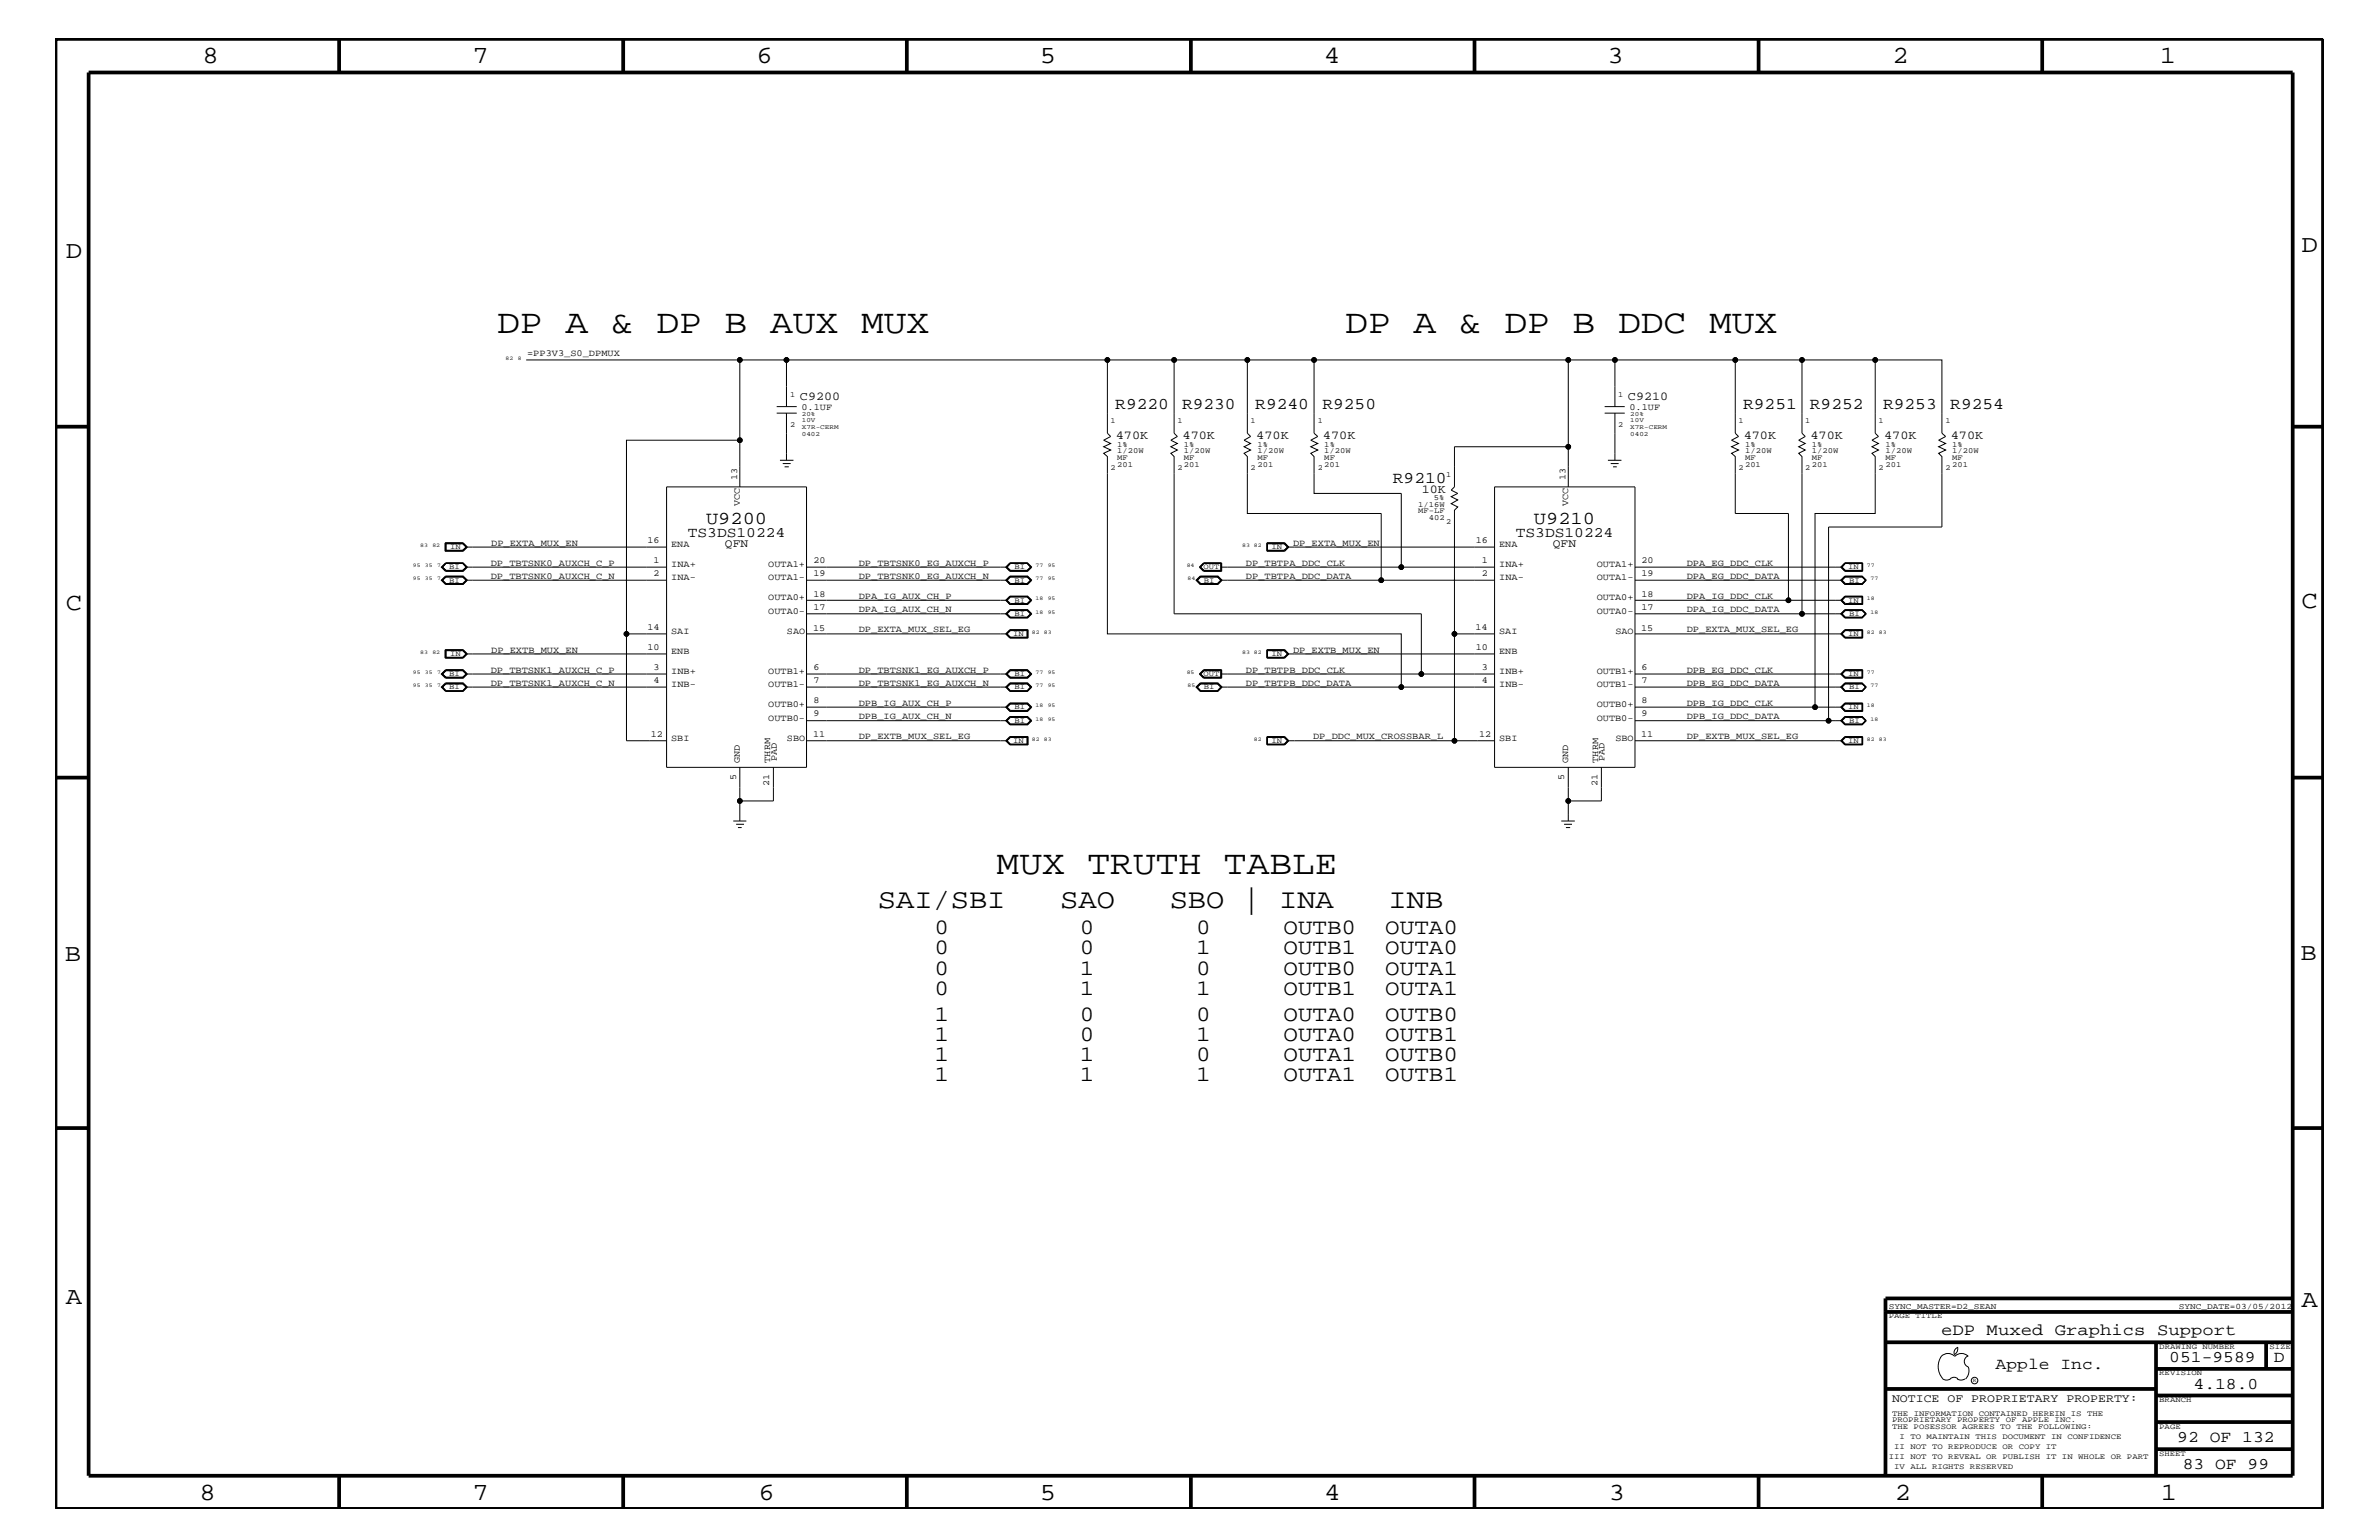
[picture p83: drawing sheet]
<svg xmlns="http://www.w3.org/2000/svg" width="432mm" height="279mm" viewBox="0 0 432 279" stroke-linecap="round" stroke-linejoin="round" font-family="sans-serif">
<defs><g id="words">
<g font-size="6.2">
<text x="90.3" y="60.4">DP A &amp; DP B AUX MUX</text>
<text x="244.2" y="60.4">DP A &amp; DP B DDC MUX</text>
<text x="180.9" y="158.6">MUX TRUTH TABLE</text>
</g>
<g font-size="5">
<text x="159.3" y="164.7">SAI/SBI</text>
<text x="192.4" y="164.7">SAO</text>
<text x="212.3" y="164.7">SBO | INA</text>
<text x="252" y="164.7">INB</text>
</g>
<g font-size="4.5">
<text x="36.7" y="11.5">8</text>
<text x="85.8" y="11.5">7</text>
<text x="137.3" y="11.5">6</text>
<text x="188.7" y="11.5">5</text>
<text x="240.3" y="11.5">4</text>
<text x="291.8" y="11.5">3</text>
<text x="343.5" y="11.5">2</text>
<text x="392" y="11.5">1</text>
<text x="11.9" y="46.8">D</text>
<text x="417.7" y="45.7">D</text>
<text x="11.9" y="110.6">C</text>
<text x="417.7" y="110.3">C</text>
<text x="11.8" y="174.3">B</text>
<text x="417.6" y="174.2">B</text>
<text x="11.9" y="236.7">A</text>
<text x="417.7" y="237.1">A</text>
<text x="36.2" y="272.1">8</text>
<text x="85.8" y="272.1">7</text>
<text x="137.7" y="272.1">6</text>
<text x="188.7" y="272.1">5</text>
<text x="240.4" y="272.1">4</text>
<text x="292" y="272.1">3</text>
<text x="343.9" y="272.1">2</text>
<text x="392.2" y="272.1">1</text>
</g>
<g font-size="4">
<text x="169.6" y="173.2">0</text>
<text x="169.6" y="169.5">0</text>
<text x="196" y="173.2">0</text>
<text x="196" y="169.5">0</text>
<text x="217.1" y="173.2">1</text>
<text x="217.1" y="169.5">0</text>
<text x="233" y="173.2">OUTB1</text>
<text x="233" y="169.5">OUTB0</text>
<text x="251.4" y="173.2">OUTA0</text>
<text x="251.4" y="169.5">OUTA0</text>
<text x="169.6" y="176.8">0</text>
<text x="196" y="176.8">1</text>
<text x="217.1" y="176.8">0</text>
<text x="233" y="176.8">OUTB0</text>
<text x="251.4" y="176.8">OUTA1</text>
<text x="169.6" y="185.3">1</text>
<text x="169.6" y="180.5">0</text>
<text x="196" y="185.3">0</text>
<text x="196" y="180.5">1</text>
<text x="217.1" y="185.3">0</text>
<text x="217.1" y="180.5">1</text>
<text x="233" y="185.3">OUTA0</text>
<text x="233" y="180.5">OUTB1</text>
<text x="251.4" y="185.3">OUTB0</text>
<text x="251.4" y="180.5">OUTA1</text>
<text x="169.6" y="188.9">1</text>
<text x="196" y="188.9">0</text>
<text x="217.1" y="188.9">1</text>
<text x="233" y="188.9">OUTA0</text>
<text x="251.4" y="188.9">OUTB1</text>
<text x="169.6" y="196.2">1</text>
<text x="169.6" y="192.6">1</text>
<text x="196" y="196.2">1</text>
<text x="196" y="192.6">1</text>
<text x="217.1" y="196.2">1</text>
<text x="217.1" y="192.6">0</text>
<text x="233" y="196.2">OUTA1</text>
<text x="233" y="192.6">OUTA1</text>
<text x="251.4" y="196.2">OUTB1</text>
<text x="251.4" y="192.6">OUTB0</text>
</g>
<g font-size="3.3">
<text x="128.1" y="95">U9200</text>
<text x="278.4" y="95">U9210</text>
</g>
<g font-size="3">
<text x="202.4" y="74.3">R9220</text>
<text x="214.5" y="74.3">R9230</text>
<text x="227.8" y="74.3">R9240</text>
<text x="240" y="74.3">R9250</text>
<text x="316.4" y="74.3">R9251</text>
<text x="328.5" y="74.3">R9252</text>
<text x="341.8" y="74.3">R9253</text>
<text x="354" y="74.3">R9254</text>
<text x="252.8" y="87.6">R9210</text>
<text x="352.3" y="242.3">eDP Muxed Graphics Support</text>
<text x="362.2" y="248.4">Apple Inc.</text>
<text x="393.7" y="247.1">051-9589</text>
<text x="398.1" y="252">4.18.0</text>
<text x="412.7" y="247.1">D</text>
<text x="395.2" y="261.6">92 OF 132</text>
<text x="396.2" y="266.6">83 OF 99</text>
</g>
<g font-size="2.6">
<text x="124.8" y="97.4">TS3DS10224</text>
<text x="275.1" y="97.4">TS3DS10224</text>
</g>
<g font-size="2.2">
<text x="145.2" y="72.6">C9200</text>
<text x="295.5" y="72.6">C9210</text>
<text x="202.5" y="79.7">470K</text>
<text x="214.6" y="79.7">470K</text>
<text x="228" y="79.7">470K</text>
<text x="240.1" y="79.7">470K</text>
<text x="316.5" y="79.7">470K</text>
<text x="328.6" y="79.7">470K</text>
<text x="342" y="79.7">470K</text>
<text x="354.1" y="79.7">470K</text>
<text x="258.1" y="89.4">10K</text>
</g>
<g font-size="2.1">
<text x="131.6" y="99.3">QFN</text>
<text x="281.9" y="99.3">QFN</text>
<text x="343.4" y="254.4">NOTICE OF PROPRIETARY PROPERTY:</text>
</g>
<g font-size="1.7">
<text x="95.7" y="64.5">=PP3V3_S0_DPMUX</text>
<text x="145.5" y="74.4">0.1UF</text>
<text x="295.7" y="74.4">0.1UF</text>
<text x="133.8" y="87.1" transform="rotate(-90 133.8 87.1)">13</text>
<text x="284.1" y="87.1" transform="rotate(-90 284.1 87.1)">13</text>
<text x="134.3" y="91.9" transform="rotate(-90 134.3 91.9)">VCC</text>
<text x="284.6" y="91.9" transform="rotate(-90 284.6 91.9)">VCC</text>
<text x="89.2" y="99">DP_EXTA_MUX_EN</text>
<text x="117.5" y="98.5">16</text>
<text x="121.8" y="99.3">ENA</text>
<text x="234.7" y="99">DP_EXTA_MUX_EN</text>
<text x="267.9" y="98.5">16</text>
<text x="272.1" y="99.3">ENA</text>
<text x="89.1" y="102.6">DP_TBTSNK0_AUXCH_C_P</text>
<text x="89.1" y="105.1">DP_TBTSNK0_AUXCH_C_N</text>
<text x="118.6" y="104.6">2</text>
<text x="118.6" y="102.1">1</text>
<text x="121.8" y="105.3">INA-</text>
<text x="121.8" y="102.9">INA+</text>
<text x="139.4" y="102.9">OUTA1+</text>
<text x="139.4" y="105.3">OUTA1-</text>
<text x="147.7" y="104.6">19</text>
<text x="147.7" y="102.1">20</text>
<text x="155.9" y="105">DP_TBTSNK0_EG_AUXCH_N</text>
<text x="155.9" y="102.6">DP_TBTSNK0_EG_AUXCH_P</text>
<text x="226.1" y="102.6">DP_TBTPA_DDC_CLK</text>
<text x="226.1" y="105">DP_TBTPA_DDC_DATA</text>
<text x="269" y="104.6">2</text>
<text x="269" y="102.1">1</text>
<text x="272.1" y="105.3">INA-</text>
<text x="272.1" y="102.9">INA+</text>
<text x="289.8" y="102.9">OUTA1+</text>
<text x="289.8" y="105.3">OUTA1-</text>
<text x="297.9" y="104.6">19</text>
<text x="297.9" y="102.1">20</text>
<text x="306.2" y="102.6">DPA_EG_DDC_CLK</text>
<text x="306.2" y="105">DPA_EG_DDC_DATA</text>
<text x="139.4" y="108.9">OUTA0+</text>
<text x="139.4" y="111.4">OUTA0-</text>
<text x="147.7" y="110.6">17</text>
<text x="147.7" y="108.2">18</text>
<text x="155.9" y="111.1">DPA_IG_AUX_CH_N</text>
<text x="155.9" y="108.7">DPA_IG_AUX_CH_P</text>
<text x="289.8" y="108.9">OUTA0+</text>
<text x="289.8" y="111.4">OUTA0-</text>
<text x="297.9" y="110.6">17</text>
<text x="297.9" y="108.2">18</text>
<text x="306.2" y="111.1">DPA_IG_DDC_DATA</text>
<text x="306.2" y="108.7">DPA_IG_DDC_CLK</text>
<text x="89.2" y="118.4">DP_EXTB_MUX_EN</text>
<text x="117.5" y="114.3">14</text>
<text x="117.5" y="117.9">10</text>
<text x="121.8" y="118.6">ENB</text>
<text x="121.8" y="115">SAI</text>
<text x="142.8" y="115">SAO</text>
<text x="147.6" y="114.4">15</text>
<text x="155.9" y="114.8">DP_EXTA_MUX_SEL_EG</text>
<text x="234.7" y="118.4">DP_EXTB_MUX_EN</text>
<text x="267.8" y="114.3">14</text>
<text x="267.9" y="117.9">10</text>
<text x="272.1" y="118.6">ENB</text>
<text x="272.1" y="115">SAI</text>
<text x="293.2" y="115">SAO</text>
<text x="297.9" y="114.4">15</text>
<text x="306.2" y="114.8">DP_EXTA_MUX_SEL_EG</text>
<text x="89.1" y="122">DP_TBTSNK1_AUXCH_C_P</text>
<text x="89.1" y="124.5">DP_TBTSNK1_AUXCH_C_N</text>
<text x="118.6" y="124">4</text>
<text x="118.6" y="121.5">3</text>
<text x="121.8" y="124.7">INB-</text>
<text x="121.8" y="122.3">INB+</text>
<text x="139.4" y="122.3">OUTB1+</text>
<text x="139.4" y="124.7">OUTB1-</text>
<text x="147.7" y="124">7</text>
<text x="147.7" y="121.5">6</text>
<text x="155.9" y="124.4">DP_TBTSNK1_EG_AUXCH_N</text>
<text x="155.9" y="122">DP_TBTSNK1_EG_AUXCH_P</text>
<text x="226.1" y="124.4">DP_TBTPB_DDC_DATA</text>
<text x="226.1" y="122">DP_TBTPB_DDC_CLK</text>
<text x="269" y="124">4</text>
<text x="269" y="121.5">3</text>
<text x="272.1" y="124.7">INB-</text>
<text x="272.1" y="122.3">INB+</text>
<text x="289.8" y="122.3">OUTB1+</text>
<text x="289.8" y="124.7">OUTB1-</text>
<text x="297.9" y="124">7</text>
<text x="297.9" y="121.5">6</text>
<text x="306.2" y="122">DPB_EG_DDC_CLK</text>
<text x="306.2" y="124.4">DPB_EG_DDC_DATA</text>
<text x="139.4" y="130.8">OUTB0-</text>
<text x="139.4" y="128.3">OUTB0+</text>
<text x="147.7" y="130">9</text>
<text x="147.7" y="127.6">8</text>
<text x="155.9" y="128">DPB_IG_AUX_CH_P</text>
<text x="155.9" y="130.5">DPB_IG_AUX_CH_N</text>
<text x="289.8" y="130.8">OUTB0-</text>
<text x="289.8" y="128.3">OUTB0+</text>
<text x="297.9" y="130">9</text>
<text x="297.9" y="127.6">8</text>
<text x="306.2" y="128">DPB_IG_DDC_CLK</text>
<text x="306.2" y="130.5">DPB_IG_DDC_DATA</text>
<text x="118.1" y="133.8">12</text>
<text x="121.8" y="134.4">SBI</text>
<text x="142.8" y="134.4">SBO</text>
<text x="147.6" y="133.8">11</text>
<text x="155.9" y="134.1">DP_EXTB_MUX_SEL_EG</text>
<text x="238.3" y="134.1">DP_DDC_MUX_CROSSBAR_L</text>
<text x="268.5" y="133.8">12</text>
<text x="272.1" y="134.4">SBI</text>
<text x="293.2" y="134.4">SBO</text>
<text x="297.9" y="133.8">11</text>
<text x="306.2" y="134.1">DP_EXTB_MUX_SEL_EG</text>
<text x="133.6" y="141.5" transform="rotate(-90 133.6 141.5)">5</text>
<text x="134.3" y="138.4" transform="rotate(-90 134.3 138.4)">GND</text>
<text x="139.6" y="142.6" transform="rotate(-90 139.6 142.6)">21</text>
<text x="139.8" y="138.4" transform="rotate(-90 139.8 138.4)">THRM</text>
<text x="141" y="138" transform="rotate(-90 141 138)">PAD</text>
<text x="283.9" y="141.5" transform="rotate(-90 283.9 141.5)">5</text>
<text x="284.6" y="138.4" transform="rotate(-90 284.6 138.4)">GND</text>
<text x="290" y="142.6" transform="rotate(-90 290 142.6)">21</text>
<text x="290.1" y="138.4" transform="rotate(-90 290.1 138.4)">THRM</text>
<text x="291.3" y="138" transform="rotate(-90 291.3 138)">PAD</text>
</g>
<g font-size="1.5">
<text x="342.8" y="237.4">SYNC_MASTER=D2_SEAN</text>
<text x="395.5" y="237.4">SYNC_DATE=03/05/2012</text>
</g>
<g font-size="1.4">
<text x="143.4" y="72">1</text>
<text x="293.7" y="72">1</text>
<text x="143.4" y="77.4">2</text>
<text x="201.6" y="76.8">1</text>
<text x="213.7" y="76.8">1</text>
<text x="227" y="76.8">1</text>
<text x="239.2" y="76.8">1</text>
<text x="293.7" y="77.4">2</text>
<text x="315.6" y="76.8">1</text>
<text x="327.7" y="76.8">1</text>
<text x="341" y="76.8">1</text>
<text x="353.1" y="76.8">1</text>
<text x="202.8" y="81.1">1%</text>
<text x="202.8" y="83.5">MF</text>
<text x="202.8" y="82.2">1/20W</text>
<text x="214.9" y="81.1">1%</text>
<text x="214.9" y="82.2">1/20W</text>
<text x="214.9" y="83.5">MF</text>
<text x="228.3" y="81.1">1%</text>
<text x="228.3" y="82.2">1/20W</text>
<text x="228.3" y="83.5">MF</text>
<text x="240.4" y="83.5">MF</text>
<text x="240.4" y="81.1">1%</text>
<text x="240.4" y="82.2">1/20W</text>
<text x="316.7" y="82.2">1/20W</text>
<text x="316.7" y="83.5">MF</text>
<text x="316.7" y="81.1">1%</text>
<text x="328.8" y="83.5">MF</text>
<text x="328.8" y="82.2">1/20W</text>
<text x="328.8" y="81.1">1%</text>
<text x="342.2" y="82.2">1/20W</text>
<text x="342.2" y="81.1">1%</text>
<text x="342.2" y="83.5">MF</text>
<text x="354.3" y="82.2">1/20W</text>
<text x="354.3" y="83.5">MF</text>
<text x="354.3" y="81.1">1%</text>
<text x="201.6" y="85.3">2</text>
<text x="202.8" y="84.7">201</text>
<text x="213.7" y="85.3">2</text>
<text x="214.9" y="84.7">201</text>
<text x="227" y="85.3">2</text>
<text x="228.3" y="84.7">201</text>
<text x="239.2" y="85.3">2</text>
<text x="240.4" y="84.7">201</text>
<text x="262.5" y="86.5">1</text>
<text x="315.6" y="85.3">2</text>
<text x="316.7" y="84.7">201</text>
<text x="327.7" y="85.3">2</text>
<text x="328.8" y="84.7">201</text>
<text x="341" y="85.3">2</text>
<text x="342.2" y="84.7">201</text>
<text x="353.1" y="85.3">2</text>
<text x="354.3" y="84.7">201</text>
<text x="257.4" y="93.2">MF-LF</text>
<text x="257.4" y="92">1/16W</text>
<text x="259.3" y="94.3">402</text>
<text x="260.3" y="90.7">5%</text>
<text x="262.5" y="95">2</text>
<text x="81.7" y="99.6">IN</text>
<text x="230.8" y="99.6">IN</text>
<text x="81.5" y="103.2">BI</text>
<text x="81.5" y="105.7">BI</text>
<text x="184.1" y="103.2">BI</text>
<text x="184.1" y="105.7">BI</text>
<text x="218.4" y="103.2">OUT</text>
<text x="218.5" y="105.7">BI</text>
<text x="335.4" y="103.2">IN</text>
<text x="335.6" y="105.7">BI</text>
<text x="184.1" y="109.3">BI</text>
<text x="184.1" y="111.7">BI</text>
<text x="335.4" y="109.3">IN</text>
<text x="335.6" y="111.7">BI</text>
<text x="81.7" y="119">IN</text>
<text x="183.9" y="115.3">IN</text>
<text x="230.8" y="119">IN</text>
<text x="335.4" y="115.3">IN</text>
<text x="81.5" y="122.6">BI</text>
<text x="81.5" y="125.1">BI</text>
<text x="184.1" y="122.6">BI</text>
<text x="184.1" y="125.1">BI</text>
<text x="218.4" y="122.6">OUT</text>
<text x="218.5" y="125.1">BI</text>
<text x="335.4" y="122.6">IN</text>
<text x="335.6" y="125.1">BI</text>
<text x="184.1" y="128.7">BI</text>
<text x="184.1" y="131.1">BI</text>
<text x="335.4" y="128.7">IN</text>
<text x="335.6" y="131.1">BI</text>
<text x="183.9" y="134.7">IN</text>
<text x="230.8" y="134.7">IN</text>
<text x="335.4" y="134.7">IN</text>
<text x="342.8" y="239.2">PAGE TITLE</text>
<text x="391.9" y="244.7">DRAWING NUMBER</text>
<text x="411.9" y="244.7">SIZE</text>
<text x="391.9" y="249.5">REVISION</text>
<text x="343.4" y="256.8">THE INFORMATION CONTAINED HEREIN IS THE</text>
<text x="391.9" y="254.4">BRANCH</text>
<text x="343.4" y="258">PROPRIETARY PROPERTY OF APPLE INC.</text>
<text x="343.4" y="259.3">THE POSESSOR AGREES TO THE FOLLOWING:</text>
<text x="343.8" y="262.9">II NOT TO REPRODUCE OR COPY IT</text>
<text x="344.8" y="261.1">I TO MAINTAIN THIS DOCUMENT IN CONFIDENCE</text>
<text x="391.9" y="259.3">PAGE</text>
<text x="342.8" y="264.7">III NOT TO REVEAL OR PUBLISH IT IN WHOLE OR PART</text>
<text x="343.8" y="266.6">IV ALL RIGHTS RESERVED</text>
<text x="391.9" y="264.1">SHEET</text>
</g>
<g font-size="1.2">
<text x="145.5" y="75.6">20%</text>
<text x="145.5" y="77.9">X7R-CERM</text>
<text x="145.5" y="76.7">10V</text>
<text x="295.9" y="75.6">20%</text>
<text x="295.9" y="77.9">X7R-CERM</text>
<text x="295.9" y="76.7">10V</text>
<text x="145.5" y="79.1">0402</text>
<text x="295.9" y="79.1">0402</text>
</g>
<g font-size="1">
<text x="91.8" y="65.3">82</text>
<text x="94" y="65.3">8</text>
<text x="76.3" y="99.3">83</text>
<text x="78.5" y="99.3">82</text>
<text x="225.5" y="99.3">83 82</text>
<text x="74.9" y="102.9">95</text>
<text x="74.9" y="105.3">95</text>
<text x="77.1" y="102.9">35</text>
<text x="77.1" y="105.3">35</text>
<text x="79.3" y="102.9">7</text>
<text x="79.3" y="105.3">7</text>
<text x="188" y="102.9">77</text>
<text x="188" y="105.3">77</text>
<text x="190.2" y="102.9">95</text>
<text x="190.2" y="105.3">95</text>
<text x="215.4" y="102.9">84</text>
<text x="215.6" y="105.3">84</text>
<text x="338.8" y="102.9">77</text>
<text x="339.5" y="105.3">77</text>
<text x="188" y="108.9">18</text>
<text x="188" y="111.4">18</text>
<text x="190.2" y="108.9">95</text>
<text x="190.2" y="111.4">95</text>
<text x="338.8" y="108.9">18</text>
<text x="339.5" y="111.4">18</text>
<text x="76.3" y="118.6">83</text>
<text x="78.5" y="118.6">82</text>
<text x="187.3" y="115">82</text>
<text x="189.5" y="115">83</text>
<text x="225.5" y="118.6">83 82</text>
<text x="338.8" y="115">82</text>
<text x="341" y="115">83</text>
<text x="74.9" y="122.3">95</text>
<text x="74.9" y="124.7">95</text>
<text x="77.1" y="122.3">35</text>
<text x="77.1" y="124.7">35</text>
<text x="79.3" y="122.3">7</text>
<text x="79.3" y="124.7">7</text>
<text x="188" y="122.3">77</text>
<text x="188" y="124.7">77</text>
<text x="190.2" y="122.3">95</text>
<text x="190.2" y="124.7">95</text>
<text x="215.4" y="122.3">85</text>
<text x="215.6" y="124.7">85</text>
<text x="338.8" y="122.3">77</text>
<text x="339.5" y="124.7">77</text>
<text x="188" y="128.3">18</text>
<text x="188" y="130.8">18</text>
<text x="190.2" y="128.3">95</text>
<text x="190.2" y="130.8">95</text>
<text x="338.8" y="128.3">18</text>
<text x="339.5" y="130.8">18</text>
<text x="187.3" y="134.4">82</text>
<text x="189.5" y="134.4">83</text>
<text x="227.6" y="134.4">82</text>
<text x="338.8" y="134.4">82</text>
<text x="341" y="134.4">83</text>
<text x="358.1" y="250.7">R</text>
</g>
</g></defs>
<g fill="none" stroke="#000" stroke-width=".18">
<path d="M95.5 65.3h38.8v14.6M134.3 65.3h8.4v8.5M141 75h3.6M141 73.8h3.6M142.7 65.3h58.3v13.3l.6 .6-1.3 .7 1.3 .6-1.3 .6 1.3 .5-1.3 .6 .7 .6v32.2h53.3v9.7h17M142.7 75v8.5M201 65.3h25.4M213.1 65.3v13.3l.6 .6-1.2 .7 1.2 .6-1.2 .6 1.2 .5-1.2 .6 .6 .6v28.6h44.9v10.9M238.5 65.3h46.1v23M284.6 65.3h8.5v8.5M291.3 75h3.6M291.3 73.8h3.6"/>
<path d="M293.1 65.3h21.9v13.3l.6 .6-1.3 .7 1.3 .6-1.3 .6 1.3 .5-1.3 .6 .7 .6v10.4h9.6v15.7M293.1 75v8.5M315 65.3h12.1v13.3l.6 .6-1.2 .7 1.2 .6-1.2 .6 1.2 .5-1.2 .6 .6 .6v28.6h7.2M327.1 65.3h13.3v13.3l.6 .6-1.2 .7 1.2 .6-1.2 .6 1.2 .5-1.2 .6 .6 .6v10.4h-11v35.1h4.9M340.4 65.3h12.1v13.3l.6 .6-1.2 .7 1.2 .6-1.2 .6 1.2 .5-1.2 .6 .6 .6v12.8h-20.6v35.2h2.4M80.8 98.5h3.3l.7 .8-.7 .7h-3.3zM80.9 98.5v1.4h3.1l.8-.6-.8-.8M80.9 98.6h3.1l.7 .7-.7 .6h-3.1zM80.9 98.7h3.1l.6 .6M84.6 99.3h36.4M84.6 99.3l-.6 .6M121 88.3h25.4v50.9h-25.4z"/>
<path d="M134.3 88.3v-8.4h-20.6v35.1h7.3M141.6 83.5h2.4M142.1 84.1h1.4M142.4 84.7h.8M230 98.5h3.2l.7 .8-.7 .7h-3.2zM230 98.6h3.1l.7 .7-.7 .6h-3.1zM230 98.7h3.1l.6 .6M233.2 98.5l.6 .8-.6 .6h-3.2M233.7 99.3h37.6M233.7 99.3l-.6 .6M271.3 88.3h25.5v50.9h-25.5zM284.6 81.1h-20.6v7.2l-.6 .6 1.2 .6-1.2 .6 1.2 .6-1.2 .7 1.2 .6-.6 .6v22.4"/>
<path d="M291.8 83.5h2.5M292.4 84.1h1.4M292.8 84.7h.7M80.1 102.9l.8-.8h3.2l.7 .8-.7 .8h-3.2zM80.1 105.3l.8-.8h3.2l.7 .8-.7 .7h-3.2zM80.2 102.9l.7-.8h3.1l.8 .8-.8 .7h-3.1zM80.2 105.3l.7-.7h3.1l.8 .7-.8 .7h-3.1zM80.3 105.3l.6-.6h3.1l.7 .6-.7 .6h-3.1zM80.8 117.9h3.3l.7 .7-.7 .8h-3.3zM80.9 117.9v1.4h3.1M80.9 102.2h3.1l.6 .7h36.4M80.9 102.2h3.1l.7 .7-.7 .6h-3.1"/>
<path d="M80.9 102.2l-.6 .7 .6 .6M80.9 104.7h3.1l.6 .6h36.4M80.9 104.7l-.6 .6 .6 .6h3.1l.6-.6M80.9 119.3v-1.3h3.1l.7 .6-.7 .7M80.9 118.1h3.1l.6 .5M84 117.9l.8 .7-.8 .7M84.6 102.9l-.6 .6h-3.1M84.6 118.6h36.4M84.6 118.6l-.6 .6h-3.1M113.7 115v19.4h7.3M146.4 115h36.4M146.4 102.9h36.4"/>
<path d="M146.4 105.3h36.4M146.4 108.9h36.4M146.4 111.4h36.4M182.5 102.9l.8-.8h3.2l.8 .8-.8 .8h-3.2zM182.5 105.3l.8-.8h3.2l.8 .8-.8 .7h-3.2zM182.5 108.9l.8-.8h3.2l.8 .8-.8 .8h-3.2zM182.5 111.4l.8-.8h3.2l.8 .8-.8 .7h-3.2zM182.5 115l.8-.8h3.3v1.6h-3.3zM182.6 105.3l.7-.7h3.1l.8 .7-.8 .7h-3.1zM182.6 108.9l.7-.7h3.1l.8 .7-.8 .8h-3.1zM182.6 111.4l.7-.7h3.1l.8 .7-.8 .6h-3.1zM182.6 115l.7-.7h3.2v1.4h-3.2z"/>
<path d="M182.7 105.3l.7-.6h3l.7 .6-.7 .6h-3zM182.7 111.4l.7-.7h3l.7 .7-.7 .6h-3zM182.8 105.3l.6-.6h3l.6 .6-.6 .6h-3zM183.3 102.1h3.1l.8 .8-.8 .7h-3.1l-.7-.7zM183.4 102.2h3l.6 .7-.6 .6h-3M183.4 102.2h3l.7 .7-.7 .6h-3M183.4 102.2l-.7 .7 .7 .6M183.4 102.2l-.6 .7 .6 .6M183.4 108.3h3l.6 .6-.6 .6h-3l-.6-.6zM183.4 108.2h3l.7 .7-.7 .7h-3l-.7-.7zM183.4 110.8h3l.6 .6-.6 .6h-3l-.6-.6zM183.4 114.3l-.7 .7 .7 .7"/>
<path d="M186.4 114.4h-3l-.6 .6 .6 .6h3M186.4 114.3v1.4M217.2 105.3l.6-.7h3.2l.7 .7-.7 .7h-3.2zM217.3 105.3l.6-.6h3.1l.7 .6-.7 .6h-3.1zM217.7 102.9l.7-.8h3.3v1.6h-3.3zM217.8 104.5h3.3l.7 .8-.7 .7h-3.3l-.7-.7zM217.9 104.7h3.1l.6 .6h29.1M217.9 104.7l-.6 .6 .6 .6h3.1l.6-.6M218.5 102.2l-.6 .7 .6 .6M218.5 103.5h3.2M218.5 102.1l-.7 .8 .7 .7h3.2v-1.5M218.5 102.2h3.2"/>
<path d="M218.5 102.2l-.7 .7 .7 .6M221.6 102.9h32.7v-13.4h-15.8v-6.7l-.6-.6 1.3-.6-1.3-.5 1.3-.6-1.3-.6 1.3-.7-.7-.6v-13.3h-12.1v13.3l.6 .6-1.2 .7 1.2 .6-1.2 .6 1.2 .5-1.2 .6 .6 .6v10.4h24.3v12.1h20.6M221.6 102.2v1.3M230 117.9h3.2l.7 .7-.7 .8h-3.2zM230 119.3v-1.3h3.1l.7 .6-.7 .7M230 118.1h3.1l.6 .5M233.2 117.9l.6 .7-.6 .7h-3.2M233.7 118.6h37.6M233.7 118.6l-.6 .6h-3.1M254.3 102.9h17M271.3 115h-7.3v19.4h7.3M296.8 115h37.5"/>
<path d="M296.8 102.9h37.5M296.8 105.3h37.5M296.8 108.9h37.5M296.8 111.4h30.3M334.1 111.4l.8-.8h3.1l.8 .8-.8 .7h-3.1zM334.3 105.3l.6-.6h3.1l.7 .6-.7 .6h-3.1zM334.3 105.3l.6-.6h3.1l.6 .6-.6 .6h-3.1zM334.3 111.4l.6-.6h3.1l.6 .6-.6 .6h-3.1zM334.9 104.5h3.1l.8 .8-.8 .7h-3.1l-.8-.7zM334.9 110.7h3.1l.7 .7-.7 .6h-3.1M334.9 110.7l-.7 .7 .7 .6M334.9 110.7l-.6 .7 .6 .6"/>
<path d="M334.9 114.2h3.2v1.6h-3.2l-.8-.8zM334.9 102.1h3.2v1.6h-3.2l-.8-.8zM334.9 108.1h3.2v1.6h-3.2l-.8-.8zM334.9 114.3l-.7 .7 .7 .7M334.9 115.7h3.2M334.9 114.3h3.2M334.9 114.3l-.6 .7 .6 .7M334.9 102.2h3.1v1.3h-3.1l-.6-.6zM334.9 108.2l-.6 .7 .6 .7h3.1v-1.4M334.9 108.2l-.7 .7 .7 .8M334.9 108.2h3.2M334.9 102.1l-.7 .8 .7 .7h3.2"/>
<path d="M334.9 102.2l-.6 .7 .6 .6M338 114.4h-3.1l-.6 .6 .6 .6h3.1M338 108.3h-3.1l-.6 .6 .6 .6h3.1M338 114.3v1.4M338.7 105.3l-.7-.7h-3.1l-.7 .7 .7 .7M338.7 105.3l-.7 .7h-3.1M80.1 122.3l.8-.8h3.2l.7 .8-.7 .7h-3.2zM80.1 124.7l.8-.8h3.2l.7 .8-.7 .7h-3.2zM80.2 124.7l.7-.7h3.1l.8 .7-.8 .7h-3.1zM80.3 122.3l.6-.7h3.1l.7 .7-.7 .6h-3.1zM80.9 121.5h3.1l.8 .8-.8 .7h-3.1l-.7-.7zM80.9 124.1h3.1l.6 .6h36.4"/>
<path d="M80.9 124.1h3.1l.7 .6-.7 .6h-3.1M80.9 124.1l-.6 .6 .6 .6M84.6 122.3l-.6 .6h-3.1M84.6 124.7l-.6 .6h-3.1M121 122.3h-36.4l-.6-.6h-3.1l-.6 .6 .6 .6M134.3 139.2v9.8M140.4 139.2v6.1h-6.1M146.4 134.4h36.4M146.4 122.3h36.4M146.4 124.7h36.4M146.4 128.3h36.4M146.4 130.8h36.4"/>
<path d="M182.5 122.3l.8-.8h3.2l.8 .8-.8 .7h-3.2zM182.5 124.7l.8-.8h3.2l.8 .8-.8 .7h-3.2zM182.5 128.3l.8-.8h3.2l.8 .8-.8 .8h-3.2zM182.5 130.8l.8-.8h3.2l.8 .8-.8 .7h-3.2zM182.5 134.4l.8-.8h3.3v1.6h-3.3zM182.6 124.7l.7-.7h3.1l.8 .7-.8 .7h-3.1zM182.6 128.3l.7-.7h3.1l.8 .7-.8 .8h-3.1zM182.6 130.8l.7-.7h3.1l.8 .7-.8 .6h-3.1zM182.6 134.4l.7-.7h3.2v1.4h-3.2zM182.7 122.3l.7-.7h3l.7 .7-.7 .6h-3zM182.7 128.3l.7-.6h3l.7 .6-.7 .7h-3zM182.7 130.8l.7-.7h3l.7 .7-.7 .6h-3z"/>
<path d="M182.8 128.3l.6-.6h3l.6 .6-.6 .6h-3zM182.8 130.8l.6-.6h3l.6 .6-.6 .5h-3zM183.3 121.5h3.1l.8 .8-.8 .7h-3.1l-.7-.7zM183.4 121.7h3l.6 .6-.6 .6h-3l-.6-.6zM183.4 124.1h3l.6 .6-.6 .6h-3M183.4 124.1h3l.7 .6-.7 .6h-3M183.4 124.1l-.7 .6 .7 .6M183.4 124.1l-.6 .6 .6 .6M183.4 133.7l-.7 .7 .7 .7M186.4 133.8h-3l-.6 .6 .6 .6h3M186.4 133.7v1.4M217.1 124.7l.7-.8h3.3l.7 .8-.7 .7h-3.3z"/>
<path d="M217.2 124.7l.6-.7h3.2l.7 .7-.7 .7h-3.2zM217.7 122.3l.7-.8h3.3v1.5h-3.3zM217.9 124.1h3.1l.6 .6h32.7M217.9 124.1h3.1l.7 .6-.7 .6h-3.1M217.9 124.1l-.6 .6 .6 .6M218.5 122.9h3.2M218.5 121.5l-.7 .8 .7 .7h3.2v-1.5M218.5 122.9l-.6-.6 .6-.6h3.1v1.2M221.6 124.7l-.6 .6h-3.1M221.6 122.3h49.7M221.7 121.6h-3.2l-.7 .7 .7 .6M230 133.6h3.2l.7 .8-.7 .8h-3.2z"/>
<path d="M230 133.7h3.2l.6 .7-.6 .7h-3.2M230 133.7v1.4M230 133.8h3.1l.6 .6M233.1 133.7l.7 .7-.7 .7M233.7 134.4h30.3M233.7 134.4l-.6 .6h-3.1M284.6 139.2v9.8M290.7 139.2v6.1h-6.1M296.8 134.4h37.5M296.8 122.3h37.5M296.8 124.7h37.5M296.8 128.3h32.6"/>
<path d="M296.8 130.8h35.1M334.1 128.3l.8-.8h3.2v1.6h-3.2zM334.3 128.3l.6-.6h3.1v1.3h-3.1zM334.3 124.7l.6-.6h3.1l.6 .6-.6 .6h-3.1zM334.3 130.8l.6-.6h3.1l.6 .6-.6 .5h-3.1zM334.9 124.1h3.1l.7 .6-.7 .6h-3.1l-.6-.6zM334.9 123.9h3.1l.8 .8-.8 .7h-3.1l-.8-.7zM334.9 130.1h3.1l.7 .7-.7 .6h-3.1M334.9 130h3.1l.8 .8-.8 .7h-3.1l-.8-.7zM334.9 130.1l-.7 .7 .7 .6M334.9 130.1l-.6 .7 .6 .6M334.9 121.5h3.2v1.5h-3.2l-.8-.7z"/>
<path d="M334.9 133.6h3.2v1.6h-3.2l-.8-.8zM334.9 121.6h3.1v1.3h-3.1l-.6-.6zM334.9 121.5l-.7 .8 .7 .7h3.2M334.9 133.7l-.7 .7 .7 .7M334.9 135.1h3.2M334.9 133.7h3.2M334.9 133.7l-.6 .7 .6 .7M334.9 127.7l-.6 .6 .6 .6h3.1M338 121.7h-3.1l-.6 .6 .6 .6M338 133.8h-3.1l-.6 .6 .6 .6h3.1M338 133.7v1.4M338.1 127.6h-3.2l-.7 .7 .7 .8"/>
<path d="M338.7 124.7l-.7-.7h-3.1l-.7 .7 .7 .7M338.7 124.7l-.7 .7h-3.1M133.1 149h2.4M133.6 149.5h1.4M133.9 150.1h.7M283.4 149h2.4M283.9 149.5h1.4M284.2 150.1h.8M352.3 246.1a1.72 1.72 0 0 1 2.5 0 1.69 1.69 0 0 1 2.4 0M352.4 246a3.2 3.2 0 0 0 .4 4.3l.8 .1 .4-.2M354 250.2l.7-.3 .7 .3M355.2 250.2l.7 .2 .7-.2"/>
<path d="M355.3 244.4v.3a1.18 1.18 0 0 1-.6 1.1M355.4 244.4a.99 .99 0 0 0-.6 1.4M357.2 246a1.04 1.04 0 0 0-.7 1 1.04 1.04 0 0 0 .7 1M357.3 248l.1 .7a2.11 2.11 0 0 1-.6 1.5"/>
<circle cx="134.3" cy="65.3" r=".42"/>
<circle cx="134.3" cy="79.9" r=".42"/>
<circle cx="142.7" cy="65.3" r=".42"/>
<circle cx="201" cy="65.3" r=".42"/>
<circle cx="213.1" cy="65.3" r=".42"/>
<circle cx="226.4" cy="65.3" r=".42"/>
<circle cx="238.5" cy="65.3" r=".42"/>
<circle cx="284.6" cy="65.3" r=".42"/>
<circle cx="293.1" cy="65.3" r=".42"/>
<circle cx="315" cy="65.3" r=".42"/>
<circle cx="327.1" cy="65.3" r=".42"/>
<circle cx="340.4" cy="65.3" r=".42"/>
<circle cx="284.6" cy="81.1" r=".42"/>
<circle cx="113.7" cy="115" r=".42"/>
<circle cx="250.7" cy="105.3" r=".42"/>
<circle cx="254.3" cy="102.9" r=".42"/>
<circle cx="264" cy="115" r=".42"/>
<circle cx="324.6" cy="108.9" r=".42"/>
<circle cx="327.1" cy="111.4" r=".42"/>
<circle cx="254.3" cy="124.7" r=".42"/>
<circle cx="258" cy="122.3" r=".42"/>
<circle cx="264" cy="134.4" r=".42"/>
<circle cx="329.4" cy="128.3" r=".42"/>
<circle cx="331.9" cy="130.8" r=".42"/>
<circle cx="134.3" cy="145.3" r=".42"/>
<circle cx="284.6" cy="145.3" r=".42"/>
<circle cx="358.4" cy="250.5" r=".59"/>
</g>
<g fill="none" stroke="#000" stroke-width=".68" stroke-linecap="butt">
<path d="M10.1 7.1h411.5v266.7h-411.5zM16.1 13.2h400v254.5h-400zM61.6 7.1v6.1M113.1 7.1v6.1M164.6 7.1v6.1M216.2 7.1v6.1M267.6 7.1v6.1M319.2 7.1v6.1M370.7 7.1v6.1M10.1 77.4h6M416.1 77.4h5.5M10.1 141.1h6"/>
<path d="M416.1 141.1h5.5M10.1 204.7h6M416.1 204.7h5.5M342.2 238h73.9M416.1 235.6h-73.9v32.1M342.2 243.5h73.9M342.2 252h49.1M391.3 248.4h24.8M391.3 243.5v24.2M391.3 258h24.8M391.3 253.2h24.8M411.3 243.5v4.9"/>
<path d="M61.6 267.7v6.1M113.1 267.7v6.1M164.6 267.7v6.1M216.2 268v5.8M267.6 267.7v6.1M319.2 267.7v6.1M370.7 267.7v6.1M391.3 262.9h24.8"/>
</g>
<g fill="#000">
<circle cx="134.3" cy="65.3" r=".42"/>
<circle cx="134.3" cy="79.9" r=".42"/>
<circle cx="142.7" cy="65.3" r=".42"/>
<circle cx="201" cy="65.3" r=".42"/>
<circle cx="213.1" cy="65.3" r=".42"/>
<circle cx="226.4" cy="65.3" r=".42"/>
<circle cx="238.5" cy="65.3" r=".42"/>
<circle cx="284.6" cy="65.3" r=".42"/>
<circle cx="293.1" cy="65.3" r=".42"/>
<circle cx="315" cy="65.3" r=".42"/>
<circle cx="327.1" cy="65.3" r=".42"/>
<circle cx="340.4" cy="65.3" r=".42"/>
<circle cx="284.6" cy="81.1" r=".42"/>
<circle cx="113.7" cy="115" r=".42"/>
<circle cx="250.7" cy="105.3" r=".42"/>
<circle cx="254.3" cy="102.9" r=".42"/>
<circle cx="264" cy="115" r=".42"/>
<circle cx="324.6" cy="108.9" r=".42"/>
<circle cx="327.1" cy="111.4" r=".42"/>
<circle cx="254.3" cy="124.7" r=".42"/>
<circle cx="258" cy="122.3" r=".42"/>
<circle cx="264" cy="134.4" r=".42"/>
<circle cx="329.4" cy="128.3" r=".42"/>
<circle cx="331.9" cy="130.8" r=".42"/>
<circle cx="134.3" cy="145.3" r=".42"/>
<circle cx="284.6" cy="145.3" r=".42"/>
</g>
<use href="#words"/>
</svg>
